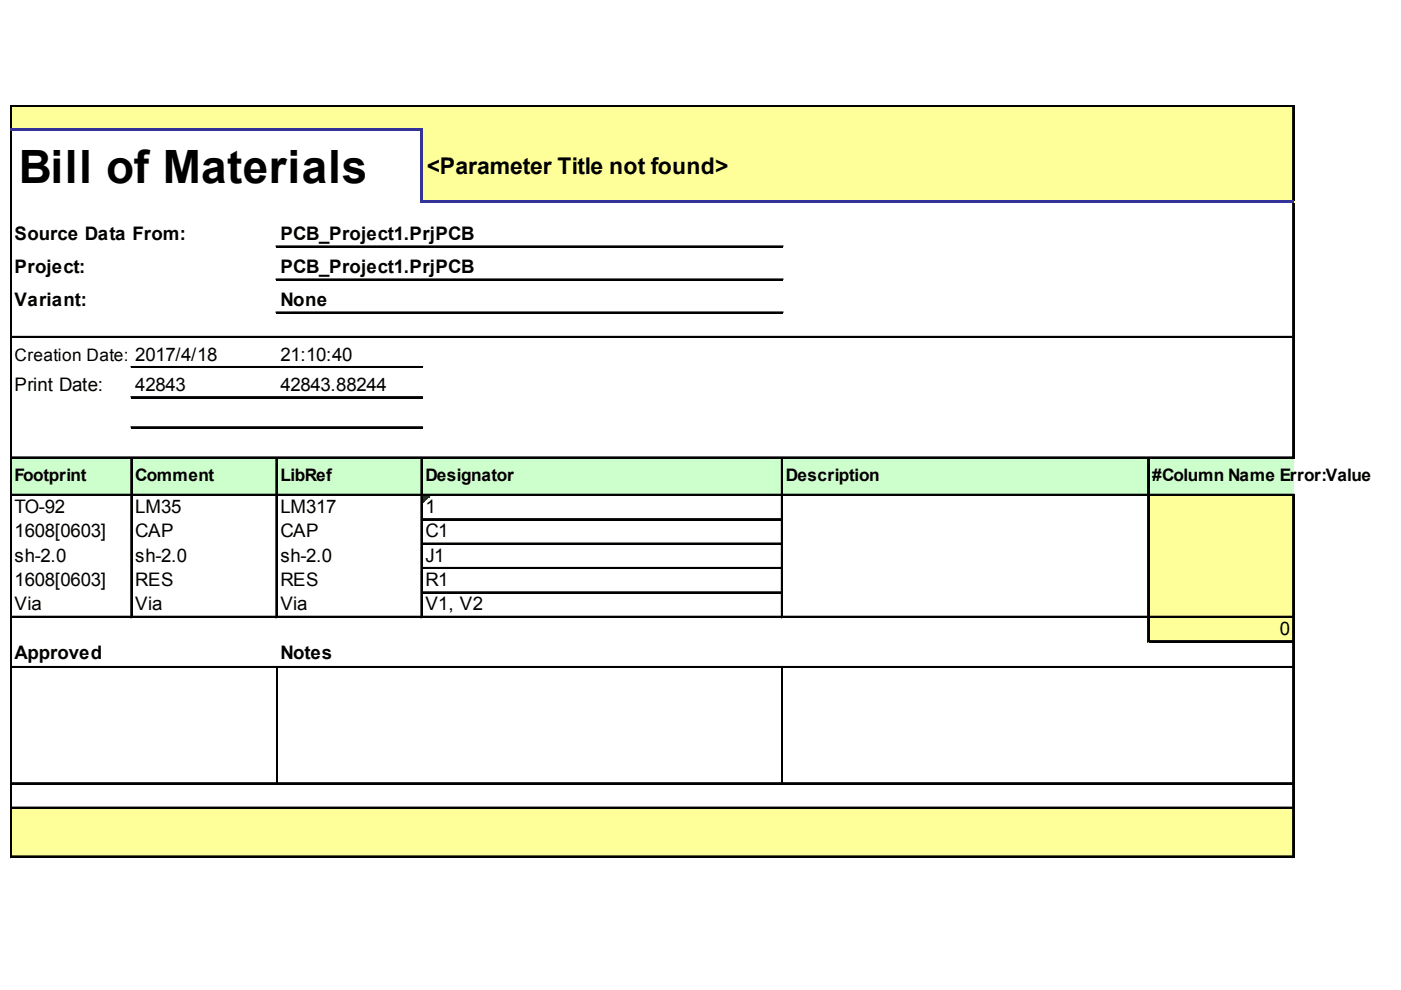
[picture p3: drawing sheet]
<svg xmlns="http://www.w3.org/2000/svg" width="297mm" height="210mm" viewBox="0 0 297 210" stroke-linecap="round" stroke-linejoin="round" font-family="sans-serif">
<defs><g id="words">
<text font-size="9.7" x="4" y="38.8">Bill of Materials</text>
<text font-size="4.9" x="90.5" y="36.8">&lt;Parameter Title not found&gt;</text>
<g font-size="4">
<text x="3.1" y="50.9">Source Data From:</text>
<text x="59.4" y="50.9">PCB_Project1.PrjPCB</text>
<text x="3.1" y="57.9">Project:</text>
<text x="59.4" y="57.9">PCB_Project1.PrjPCB</text>
<text x="3.1" y="64.9">Variant:</text>
<text x="59.4" y="64.9">None</text>
<text x="59.4" y="76.5">21:10:40</text>
<text x="3.1" y="82.8">Print Date:</text>
<text x="28.7" y="82.8">42843</text>
<text x="59.4" y="82.8">42843.88244</text>
<text x="3.1" y="108.7">TO-92</text>
<text x="3.1" y="113.9">1608[0603]</text>
<text x="28.7" y="108.7">LM35</text>
<text x="28.7" y="113.9">CAP</text>
<text x="59.4" y="108.7">LM317</text>
<text x="59.4" y="113.9">CAP</text>
<text x="90.2" y="108.7">1</text>
<text x="90.2" y="113.9">C1</text>
<text x="3.1" y="119.1">sh-2.0</text>
<text x="28.7" y="119.1">sh-2.0</text>
<text x="59.4" y="119.1">sh-2.0</text>
<text x="90.2" y="119.1">J1</text>
<text x="3.1" y="124.2">1608[0603]</text>
<text x="28.7" y="124.2">RES</text>
<text x="59.4" y="124.2">RES</text>
<text x="90.2" y="124.2">R1</text>
<text x="3.1" y="129.4">Via</text>
<text x="28.7" y="129.4">Via</text>
<text x="59.4" y="129.4">Via</text>
<text x="90.2" y="129.4">V1, V2</text>
<text x="271.4" y="134.6">0</text>
<text x="3.1" y="139.8">Approved</text>
<text x="59.4" y="139.8">Notes</text>
</g>
<g font-size="3.7">
<text x="3.1" y="76.5">Creation Date: 2017/4/18</text>
<text x="3.1" y="102">Footprint</text>
<text x="28.7" y="102">Comment</text>
<text x="59.4" y="102">LibRef</text>
<text x="90.2" y="102">Designator</text>
<text x="166.6" y="102">Description</text>
<text x="244.3" y="102">#Column Name Er</text>
<text x="275" y="102">ror:Value</text>
</g>
</g></defs>
<g fill="#ff9">
<path d="M2.5 22.6h271.9v5.2h-271.9z"/>
<path d="M89.3 27.5h185.1v15.6h-185.1z"/>
</g>
<path d="M2.5 96.9h271.9v8.2h-271.9z" fill="#cfc"/>
<path d="M243.4 104.8h31v5.5h-31z" fill="#ff9"/>
<path d="M89.6 105.1h1.5" fill="none" stroke="#008000" stroke-width=".3"/>
<path d="M89.6 105.1h1.5v.3h-1.5z" fill="#008000"/>
<path d="M89.6 105.4h1.2" fill="none" stroke="#008000" stroke-width=".3"/>
<path d="M89.6 105.4h1.2v.3h-1.2z" fill="#008000"/>
<path d="M89.6 105.7h.9" fill="none" stroke="#008000" stroke-width=".3"/>
<path d="M89.6 105.7h.9v.3h-.9z" fill="#008000"/>
<path d="M89.6 106h.6" fill="none" stroke="#008000" stroke-width=".3"/>
<path d="M89.6 106h.6v.4h-.6z" fill="#008000"/>
<path d="M89.6 106.4h.3" fill="none" stroke="#008000" stroke-width=".3"/>
<path d="M89.6 106.4h.3v.3h-.3z" fill="#008000"/>
<g fill="#ff9">
<path d="M243.4 110h31v26.2h-31z"/>
<path d="M2.5 171.2h271.9v10.6h-271.9z"/>
</g>
<path d="M2.2 22.4v4.8M2.3 22.4v4.8M274.1 22.7v19.7M274.3 22.7v19.7" fill="none" stroke="#000" stroke-width=".3"/>
<path d="M89 27.8h.6v15.3h-.6z" fill="#339"/>
<g fill="none" stroke="#000" stroke-width=".3">
<path d="M2.2 27.8v154M2.3 27.8v154M2.5 22.4h271.9M2.5 22.5h271.9M274.1 43.1v54.1M274.3 43.1v54.1M27.8 97.2v33.8M27.9 97.2v33.8M58.5 97.2v33.8M58.7 97.2v33.8M89.3 97.2v33.8M89.4 97.2v33.8"/>
<path d="M165.7 97.2v33.8M165.9 97.2v33.8M243.4 97.2v39M243.5 97.2v39M274.1 105.1v76.7M274.3 105.1v76.7M58.7 141.6v24.4M165.9 141.6v24.4"/>
</g>
<g fill="#339">
<path d="M2.2 27.2h87.4v.6h-87.4z"/>
<path d="M89.6 42.4h184.8v.7h-184.8z"/>
</g>
<g fill="none" stroke="#000" stroke-width=".3">
<path d="M58.5 52.2h107.5M58.5 52.3h107.5M58.5 59.2h107.5M58.5 59.3h107.5M2.5 71.4h271.9M2.5 71.5h271.9M27.8 77.7h61.8M27.8 77.9h61.8M58.5 66.2h107.5M58.5 66.3h107.5M2.5 96.9h271.9M2.5 97.1h271.9"/>
<path d="M27.8 84.1h61.8M27.8 84.3h61.8M27.8 90.5h61.8M27.8 90.7h61.8M2.5 104.8h271.9M2.5 105h271.9M89.6 110h76.1M89.6 110.2h76.1M89.6 115.2h76.1M89.6 115.3h76.1M2.5 130.7h271.9M2.5 130.8h271.9"/>
<path d="M89.6 120.3h76.1M89.6 120.5h76.1M89.6 125.5h76.1M89.6 125.7h76.1M243.7 135.9h30.7M243.7 136h30.7M2.5 141.3h271.9M2.5 141.5h271.9M2.5 166h271.9M2.5 166.1h271.9M2.5 171.2h271.9M2.5 171.3h271.9"/>
<path d="M2.5 181.5h271.9M2.5 181.7h271.9"/>
</g>
<use href="#words"/>
</svg>
